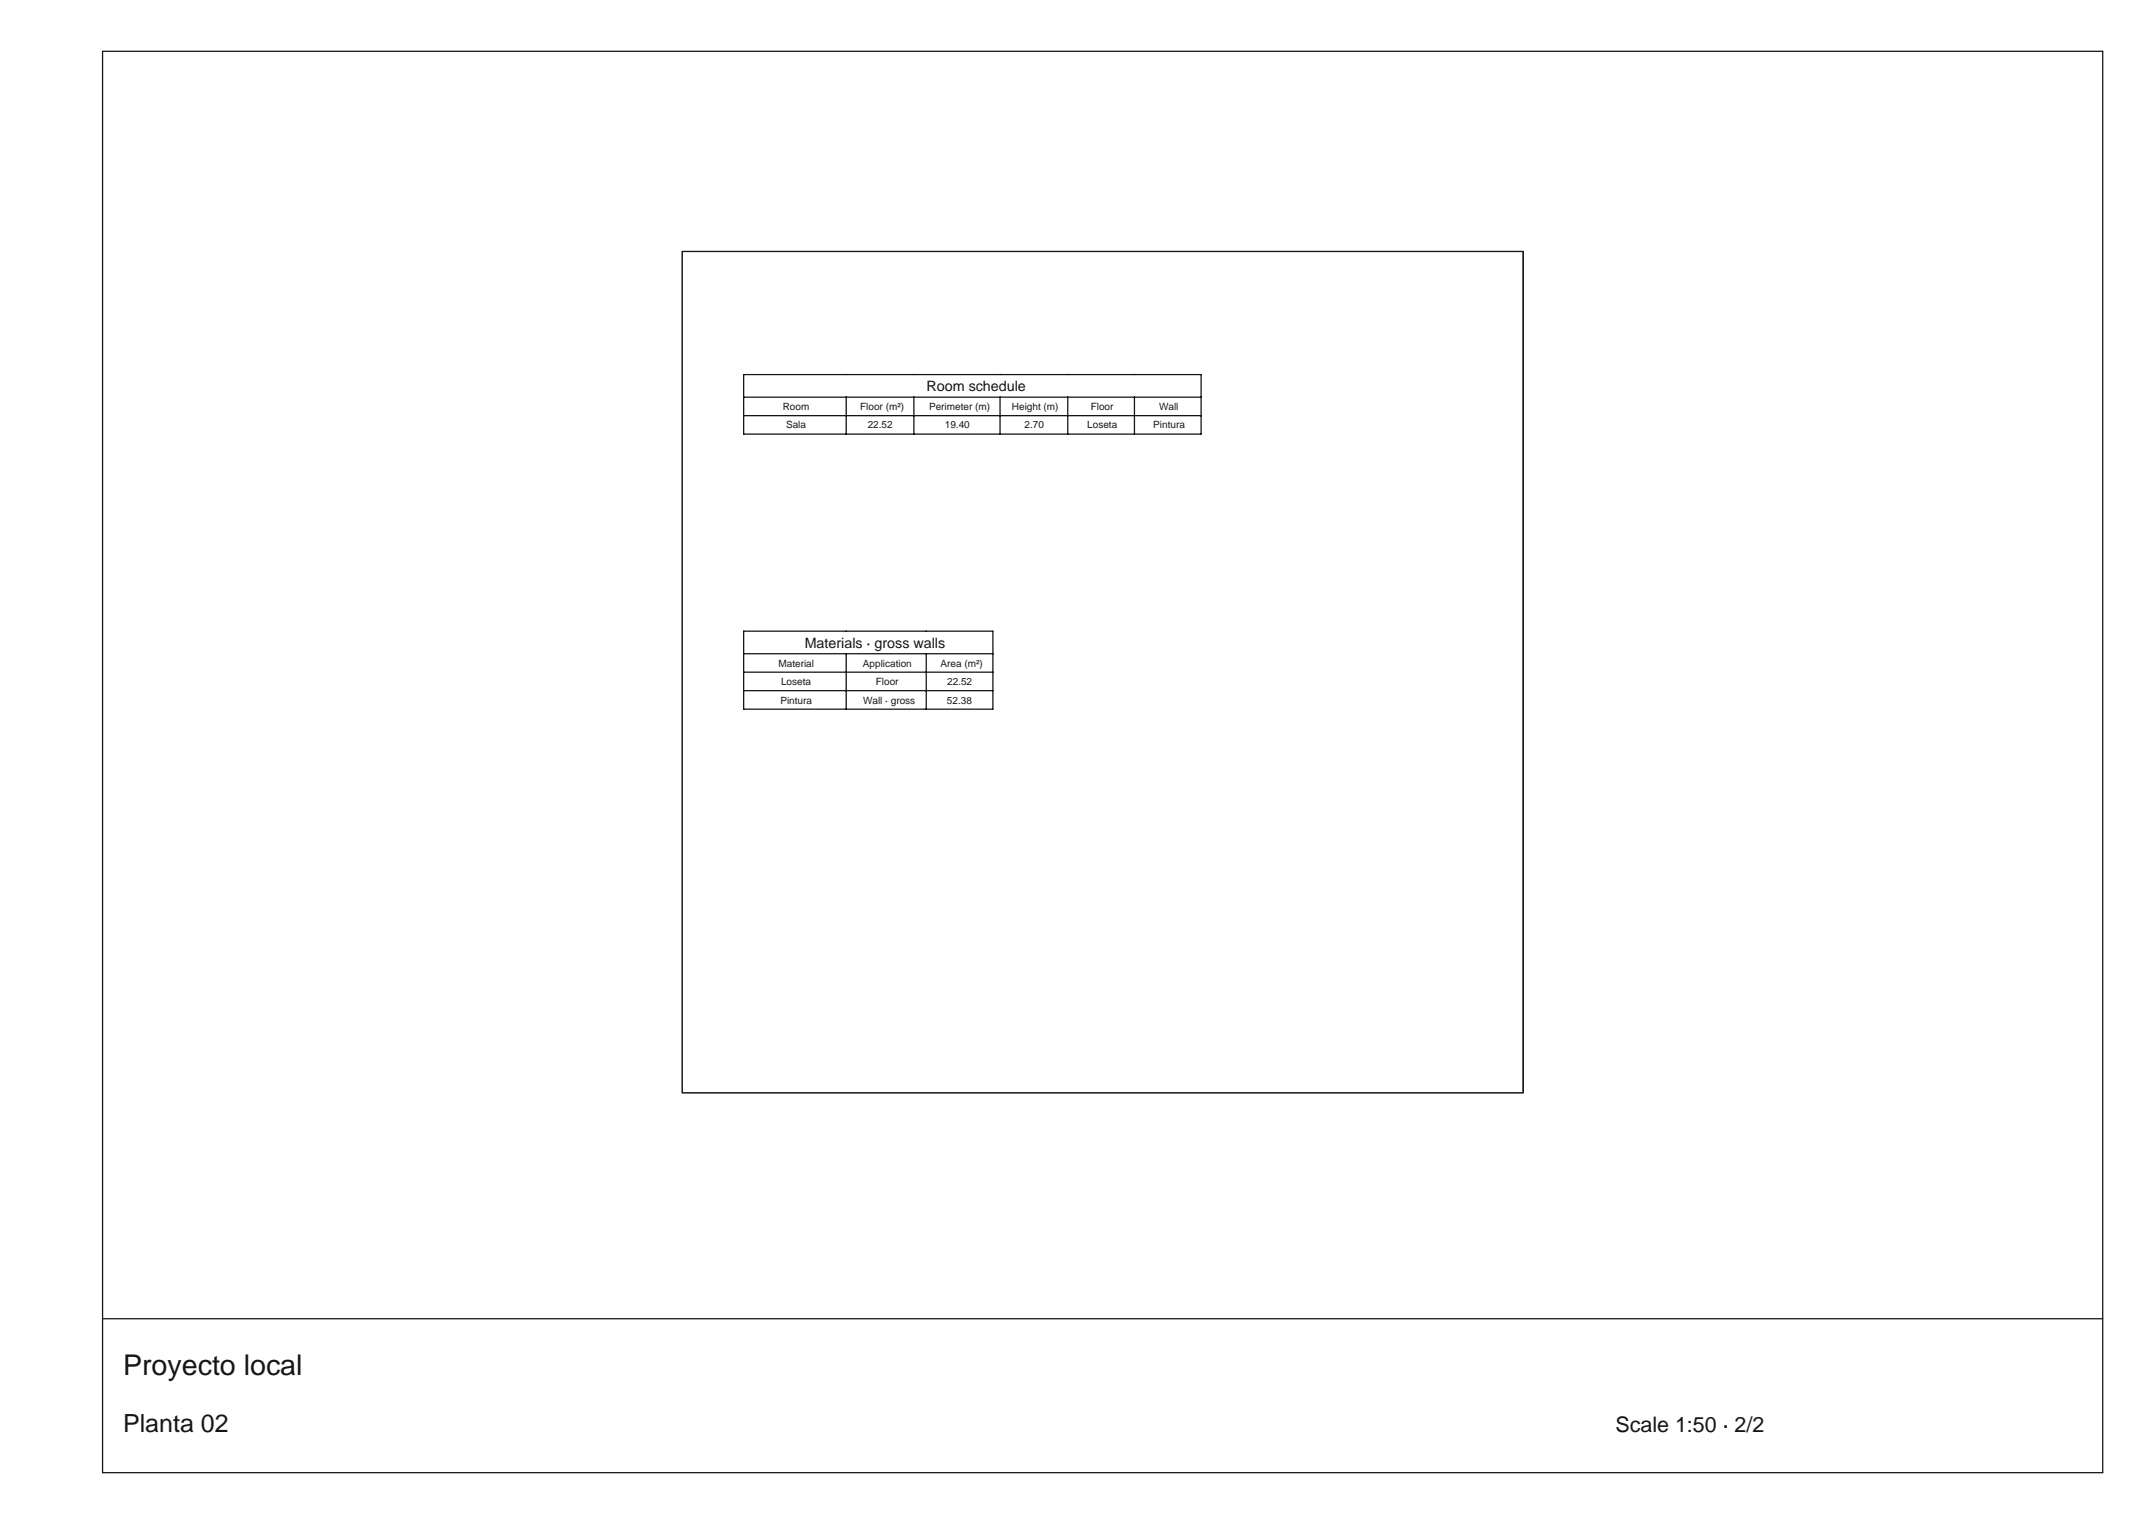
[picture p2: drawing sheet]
<svg xmlns="http://www.w3.org/2000/svg" width="420mm" height="297mm" viewBox="0 0 420 297" stroke-linecap="round" stroke-linejoin="round" font-family="sans-serif">
<defs><g id="words">
<text font-size="5.6" fill="#14171a" x="24" y="268">Proyecto local</text>
<text font-size="4.9" fill="#14171a" x="24" y="279">Planta 02</text>
<text font-size="4.2" fill="#14171a" x="315" y="279">Scale 1:50 · 2/2</text>
<g font-size="2.8" fill="#14171a">
<text x="180.7" y="76.2">Room schedule</text>
<text x="156.9" y="126.2">Materials · gross walls</text>
</g>
<g font-size="1.9" fill="#14171a">
<text x="152.6" y="79.9">Room</text>
<text x="153.3" y="83.5">Sala</text>
<text x="167.7" y="79.9">Floor (m²)</text>
<text x="169.2" y="83.5">22.52</text>
<text x="181.2" y="79.9">Perimeter (m)</text>
<text x="184.2" y="83.5">19.40</text>
<text x="197.3" y="79.9">Height (m)</text>
<text x="199.8" y="83.5">2.70</text>
<text x="212" y="83.5">Loseta</text>
<text x="212.7" y="79.9">Floor</text>
<text x="224.9" y="83.5">Pintura</text>
<text x="226" y="79.9">Wall</text>
<text x="151.8" y="129.9">Material</text>
<text x="168.3" y="129.9">Application</text>
<text x="183.4" y="129.9">Area (m²)</text>
<text x="152.2" y="137.1">Pintura</text>
<text x="152.3" y="133.5">Loseta</text>
<text x="168.3" y="137.1">Wall · gross</text>
<text x="170.8" y="133.5">Floor</text>
<text x="184.6" y="137.1">52.38</text>
<text x="184.7" y="133.5">22.52</text>
</g>
</g></defs>
<g fill="none" stroke="#14171a" stroke-width=".25">
<path d="M20 10h390v277h-390zM133 49h164v164h-164zM145 73h89.2v11.6h-89.2zM145 77.4h89.2M165 77.4v7.2M178.2 77.4v7.2M195 77.4v7.2M208.2 77.4v7.2M221.2 77.4v7.2M145 81h89.2M145 123h48.6v15.2h-48.6zM145 127.4h48.6"/>
<path d="M145 131h48.6M145 134.6h48.6M165 127.4v10.8M180.6 127.4v10.8M20 257h390"/>
</g>
<use href="#words"/>
</svg>
